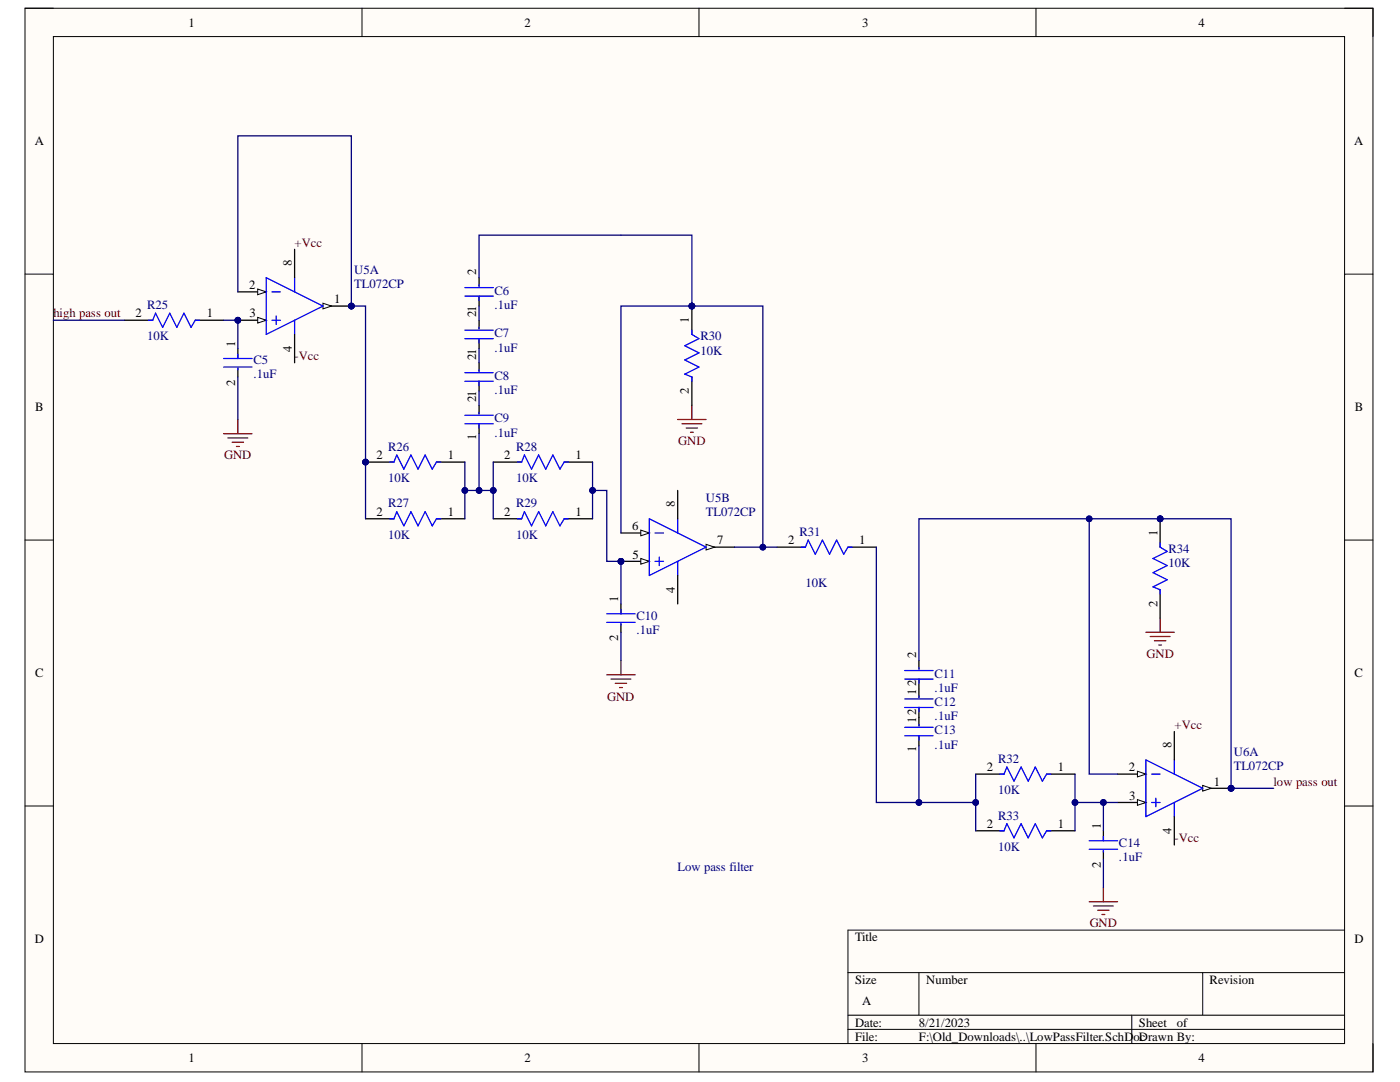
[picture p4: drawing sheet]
<svg xmlns="http://www.w3.org/2000/svg" width="279mm" height="216mm" viewBox="0 0 279 216" stroke-linecap="round" stroke-linejoin="round" font-family="sans-serif">
<defs><g id="words">
<g font-size="2.5">
<text x="37.6" y="5.3">1</text>
<text x="104.7" y="5.3">2</text>
<text x="172.1" y="5.3">3</text>
<text x="239.2" y="5.3">4</text>
<text x="6.9" y="29">A</text>
<text x="270.2" y="29">A</text>
<text x="58.3" y="53.2" transform="rotate(-90 58.3 53.2)">8</text>
<text x="49.7" y="57.6">2</text>
<text x="95" y="54.9" transform="rotate(-90 95 54.9)">2</text>
<text x="27.1" y="63.3">2</text>
<text x="41.3" y="63.3">1</text>
<text x="49.8" y="63.3">3</text>
<text x="66.7" y="60.5">1</text>
<text x="95" y="63.3" transform="rotate(-90 95 63.3)">21</text>
<text x="137.5" y="64.5" transform="rotate(-90 137.5 64.5)">1</text>
<text x="46.9" y="69.3" transform="rotate(-90 46.9 69.3)">1</text>
<text x="58.3" y="70.1" transform="rotate(-90 58.3 70.1)">4</text>
<text x="95" y="71.8" transform="rotate(-90 95 71.8)">21</text>
<text x="46.9" y="77" transform="rotate(-90 46.9 77)">2</text>
<text x="7" y="82.1">B</text>
<text x="95" y="80.3" transform="rotate(-90 95 80.3)">21</text>
<text x="137.5" y="78.7" transform="rotate(-90 137.5 78.7)">2</text>
<text x="270.4" y="82.1">B</text>
<text x="95" y="87.8" transform="rotate(-90 95 87.8)">1</text>
<text x="75.2" y="91.6">2</text>
<text x="89.4" y="91.6">1</text>
<text x="100.6" y="91.6">2</text>
<text x="114.8" y="91.6">1</text>
<text x="134.7" y="101.2" transform="rotate(-90 134.7 101.2)">8</text>
<text x="75.2" y="102.9">2</text>
<text x="89.4" y="102.9">1</text>
<text x="100.6" y="102.9">2</text>
<text x="114.8" y="102.9">1</text>
<text x="126.2" y="105.8">6</text>
<text x="231" y="106.9" transform="rotate(-90 231 106.9)">1</text>
<text x="126.2" y="111.5">5</text>
<text x="143.2" y="108.6">7</text>
<text x="157.3" y="108.6">2</text>
<text x="171.5" y="108.6">1</text>
<text x="134.7" y="118.3" transform="rotate(-90 134.7 118.3)">4</text>
<text x="123.4" y="120.2" transform="rotate(-90 123.4 120.2)">1</text>
<text x="231" y="121.1" transform="rotate(-90 231 121.1)">2</text>
<text x="123.4" y="127.9" transform="rotate(-90 123.4 127.9)">2</text>
<text x="182.8" y="131.2" transform="rotate(-90 182.8 131.2)">2</text>
<text x="7" y="135.1">C</text>
<text x="182.8" y="136.9" transform="rotate(-90 182.8 136.9)">2</text>
<text x="270.3" y="135.1">C</text>
<text x="182.8" y="142.6" transform="rotate(-90 182.8 142.6)">2</text>
<text x="182.8" y="138.8" transform="rotate(-90 182.8 138.8)">1</text>
<text x="182.8" y="144.3" transform="rotate(-90 182.8 144.3)">1</text>
<text x="233.8" y="149.3" transform="rotate(-90 233.8 149.3)">8</text>
<text x="182.8" y="150" transform="rotate(-90 182.8 150)">1</text>
<text x="196.9" y="153.9">2</text>
<text x="211.1" y="153.9">1</text>
<text x="225.3" y="153.9">2</text>
<text x="225.3" y="159.6">3</text>
<text x="242.3" y="156.8">1</text>
<text x="196.9" y="165.2">2</text>
<text x="211.1" y="165.2">1</text>
<text x="219.7" y="165.5" transform="rotate(-90 219.7 165.5)">1</text>
<text x="233.8" y="166.4" transform="rotate(-90 233.8 166.4)">4</text>
<text x="219.7" y="173.2" transform="rotate(-90 219.7 173.2)">2</text>
<text x="6.9" y="188.2">D</text>
<text x="170.6" y="187.9">Title</text>
<text x="270.3" y="188.2">D</text>
<text x="170.6" y="196.3">Size</text>
<text x="184.8" y="196.3">Number</text>
<text x="241.4" y="196.3">Revision</text>
<text x="172.1" y="200.6">A</text>
<text x="170.6" y="204.9">Date:</text>
<text x="170.6" y="207.6">File:</text>
<text x="183.4" y="204.9">8/21/2023</text>
<text x="183.4" y="207.6">F:\Old_Downloads\..\LowPassFilter.SchD</text>
<text x="226.2" y="207.6">oc</text>
<text x="227.3" y="204.9">Sheet</text>
<text x="227.3" y="207.6">Drawn By:</text>
<text x="234.9" y="204.9">of</text>
<text x="37.6" y="211.9">1</text>
<text x="104.7" y="211.9">2</text>
<text x="172.1" y="211.9">3</text>
<text x="239.2" y="211.9">4</text>
</g>
<g font-size="2.5" fill="#800000">
<text x="58.8" y="49.2">+Vcc</text>
<text x="10.7" y="63.3">high pass out</text>
<text x="58.8" y="71.8">-Vcc</text>
<text x="135.4" y="88.8">GND</text>
<text x="44.7" y="91.6">GND</text>
<text x="228.8" y="131.2">GND</text>
<text x="121.2" y="139.8">GND</text>
<text x="234.4" y="145.4">+Vcc</text>
<text x="254.2" y="156.8">low pass out</text>
<text x="234.4" y="168.1">-Vcc</text>
<text x="217.5" y="185">GND</text>
</g>
<g font-size="2.5" fill="#000080">
<text x="70.7" y="54.6">U5A</text>
<text x="70.7" y="57.4">TL072CP</text>
<text x="98.7" y="58.8">C6</text>
<text x="29.3" y="61.6">R25</text>
<text x="98.7" y="61.6">.1uF</text>
<text x="29.3" y="67.9">10K</text>
<text x="98.7" y="67.3">C7</text>
<text x="98.7" y="70.1">.1uF</text>
<text x="139.8" y="67.9">R30</text>
<text x="139.8" y="70.7">10K</text>
<text x="50.6" y="72.7">C5</text>
<text x="50.6" y="75.5">.1uF</text>
<text x="98.7" y="75.8">C8</text>
<text x="98.7" y="78.6">.1uF</text>
<text x="77.5" y="89.9">R26</text>
<text x="98.7" y="84.3">C9</text>
<text x="98.7" y="87.1">.1uF</text>
<text x="103" y="89.9">R28</text>
<text x="77.5" y="96.2">10K</text>
<text x="77.5" y="101.2">R27</text>
<text x="103" y="101.2">R29</text>
<text x="103" y="96.2">10K</text>
<text x="140.9" y="100.1">U5B</text>
<text x="77.5" y="107.5">10K</text>
<text x="103" y="107.5">10K</text>
<text x="140.9" y="102.9">TL072CP</text>
<text x="159.6" y="106.9">R31</text>
<text x="233.2" y="110.3">R34</text>
<text x="233.2" y="113.2">10K</text>
<text x="160.7" y="117.1">10K</text>
<text x="127" y="123.6">C10</text>
<text x="127" y="126.4">.1uF</text>
<text x="186.5" y="135.2">C11</text>
<text x="186.5" y="140.9">C12</text>
<text x="186.5" y="143.8">.1uF</text>
<text x="186.5" y="138.1">.1uF</text>
<text x="186.5" y="146.5">C13</text>
<text x="186.5" y="149.4">.1uF</text>
<text x="199.2" y="152.2">R32</text>
<text x="246.2" y="150.8">U6A</text>
<text x="246.2" y="153.6">TL072CP</text>
<text x="199.2" y="158.5">10K</text>
<text x="199.2" y="163.5">R33</text>
<text x="135.2" y="173.8">Low pass filter</text>
<text x="199.2" y="169.8">10K</text>
<text x="223.3" y="168.9">C14</text>
<text x="223.3" y="171.7">.1uF</text>
</g>
</g></defs>
<path d="M5 1.6h269v212.3h-269z" fill-rule="evenodd" fill="#fffcf8"/>
<path d="M5 1.6h269v212.3h-269z" fill="none" stroke="#000" stroke-width=".2"/>
<path d="M10.7 7.3h257.6v200.9h-257.6z" fill-rule="evenodd" fill="#fffcf8"/>
<g fill="none" stroke="#000" stroke-width=".2">
<path d="M5 1.6h5.7M10.7 7.3h257.6v200.9h-257.6zM72.2 1.6v5.7M139.5 1.6v5.7M206.8 1.6v5.7M268.3 1.6h5.7v5.7M5 54.7h5.7M268.3 54.7h5.7M5 107.8h5.7M268.3 107.8h5.7M5 160.8h5.7M268.3 160.8h5.7"/>
<path d="M169.2 194.1h99.1M183.4 194.1v8.5M240 194.1v8.5M268.3 185.6h-99.1v22.6M72.2 208.2v5.7M139.5 208.2v5.7M169.2 202.6h99.1M169.2 205.4h99.1M206.8 208.2v5.7M225.9 202.6v5.6M274 208.2v5.7"/>
</g>
<circle cx="70.1" cy="61.1" r=".57" fill="#000080"/>
<circle cx="70.1" cy="61.1" r=".57" fill="none" stroke="#000080" stroke-width=".2"/>
<circle cx="47.5" cy="63.9" r=".57" fill="#000080"/>
<circle cx="47.5" cy="63.9" r=".57" fill="none" stroke="#000080" stroke-width=".2"/>
<path d="M64.5 61.1h5.6" fill="none" stroke="#000" stroke-width=".25"/>
<path d="M64.5 60.5l1.7 .6-1.7 .5z" fill="#f8fcff"/>
<path d="M64.5 60.5l1.7 .6-1.7 .5z" fill="none" stroke="#000" stroke-width=".2"/>
<circle cx="70.1" cy="61.1" r=".57" fill="#000080"/>
<circle cx="70.1" cy="61.1" r=".57" fill="none" stroke="#000080" stroke-width=".2"/>
<path d="M47.5 58.2h5.6" fill="none" stroke="#000" stroke-width=".25"/>
<path d="M51.4 57.7l1.7 .5-1.7 .6z" fill="#f8fcff"/>
<path d="M51.4 57.7l1.7 .5-1.7 .6z" fill="none" stroke="#000" stroke-width=".2"/>
<path d="M47.5 63.9h5.6" fill="none" stroke="#000" stroke-width=".25"/>
<path d="M51.4 63.3l1.7 .6-1.7 .6z" fill="#f8fcff"/>
<path d="M51.4 63.3l1.7 .6-1.7 .6z" fill="none" stroke="#000" stroke-width=".2"/>
<circle cx="47.5" cy="63.9" r=".57" fill="#000080"/>
<circle cx="47.5" cy="63.9" r=".57" fill="none" stroke="#000080" stroke-width=".2"/>
<path d="M53.1 55.4l11.4 5.7-11.4 5.6zM54.3 58.2h1.7M58.8 55.4v2.8M54.3 63.9h1.7M55.1 63.1v1.6M58.8 63.9v2.8" fill="none" stroke="#00f" stroke-width=".25"/>
<path d="M58.8 49.8v5.6M58.8 66.7v5.7" fill="none" stroke="#000" stroke-width=".25"/>
<circle cx="123.9" cy="112" r=".57" fill="#000080"/>
<circle cx="123.9" cy="112" r=".57" fill="none" stroke="#000080" stroke-width=".2"/>
<path d="M123.9 112h5.7" fill="none" stroke="#000" stroke-width=".25"/>
<path d="M127.9 111.4l1.7 .6-1.7 .6z" fill="#f8fcff"/>
<path d="M127.9 111.4l1.7 .6-1.7 .6z" fill="none" stroke="#000" stroke-width=".2"/>
<circle cx="123.9" cy="112" r=".57" fill="#000080"/>
<circle cx="123.9" cy="112" r=".57" fill="none" stroke="#000080" stroke-width=".2"/>
<path d="M123.9 106.3h5.7" fill="none" stroke="#000" stroke-width=".25"/>
<path d="M127.9 105.8l1.7 .5-1.7 .6z" fill="#f8fcff"/>
<path d="M127.9 105.8l1.7 .5-1.7 .6z" fill="none" stroke="#000" stroke-width=".2"/>
<path d="M140.9 109.2h5.7" fill="none" stroke="#000" stroke-width=".25"/>
<path d="M140.9 108.6l1.7 .6-1.7 .5z" fill="#f8fcff"/>
<path d="M140.9 108.6l1.7 .6-1.7 .5z" fill="none" stroke="#000" stroke-width=".2"/>
<path d="M129.6 103.5l11.3 5.7-11.3 5.6zM130.7 106.3h1.7M130.7 112h1.7M131.6 111.2v1.7M135.2 103.5v2.8M135.2 112v2.8" fill="none" stroke="#00f" stroke-width=".25"/>
<path d="M135.2 97.9v5.6M135.2 114.8v5.7" fill="none" stroke="#000" stroke-width=".25"/>
<path d="M135.2 83.7h5.7M136.1 84.6h4M136.9 85.4h2.3M137.8 86.3h.6M138.1 80.9v2.8" fill="none" stroke="#800000" stroke-width=".25"/>
<circle cx="245.7" cy="157.3" r=".57" fill="#000080"/>
<circle cx="245.7" cy="157.3" r=".57" fill="none" stroke="#000080" stroke-width=".2"/>
<path d="M240 157.3h5.7" fill="none" stroke="#000" stroke-width=".25"/>
<path d="M240 156.7l1.7 .6-1.7 .6z" fill="#f8fcff"/>
<path d="M240 156.7l1.7 .6-1.7 .6z" fill="none" stroke="#000" stroke-width=".2"/>
<circle cx="245.7" cy="157.3" r=".57" fill="#000080"/>
<circle cx="245.7" cy="157.3" r=".57" fill="none" stroke="#000080" stroke-width=".2"/>
<path d="M223 154.5h5.7" fill="none" stroke="#000" stroke-width=".25"/>
<path d="M227 153.9l1.7 .6-1.7 .5z" fill="#f8fcff"/>
<path d="M227 153.9l1.7 .6-1.7 .5z" fill="none" stroke="#000" stroke-width=".2"/>
<path d="M223 160.1h5.7" fill="none" stroke="#000" stroke-width=".25"/>
<path d="M227 159.6l1.7 .5-1.7 .6z" fill="#f8fcff"/>
<path d="M227 159.6l1.7 .5-1.7 .6z" fill="none" stroke="#000" stroke-width=".2"/>
<path d="M228.7 151.6l11.3 5.7-11.3 5.6zM229.8 154.5h1.7M230.7 159.3v1.7M234.4 151.6v2.9M229.8 160.1h1.7M234.4 160.1v2.8" fill="none" stroke="#00f" stroke-width=".25"/>
<path d="M234.4 146v5.6M234.4 162.9v5.7" fill="none" stroke="#000" stroke-width=".25"/>
<circle cx="73" cy="92.2" r=".57" fill="#000080"/>
<circle cx="73" cy="92.2" r=".57" fill="none" stroke="#000080" stroke-width=".2"/>
<path d="M73 92.2h5.6M87.1 92.2h5.7" fill="none" stroke="#000" stroke-width=".25"/>
<circle cx="73" cy="92.2" r=".57" fill="#000080"/>
<circle cx="73" cy="92.2" r=".57" fill="none" stroke="#000080" stroke-width=".2"/>
<g fill="none" stroke="#00f" stroke-width=".25">
<path d="M92.8 59.1h5.6M92.8 57.4h5.6M95.6 56.8v.3M95.6 59.1v.8M29.6 63.9h.9l.5-1.4 1.5 2.8 1.4-2.8 1.4 2.8 1.4-2.8 1.4 2.8 .9-1.4h.8M44.6 71.5h5.7M44.6 73.2h5.7M47.5 70.7v.8M47.5 73.5v.3M92.8 76.1h5.6M92.8 74.4h5.6M92.8 67.6h5.6"/>
<path d="M92.8 65.9h5.6M95.6 65.3v.3M95.6 67.6v.8M95.6 73.8v.3M95.6 76.1v.8M77.8 92.2h.8l.6-1.4 1.4 2.8 1.4-2.8 1.4 2.8 1.4-2.8 1.5 2.8 .8-1.4h.9M92.8 84.6h5.6M92.8 82.9h5.6M95.6 82.3v.3M95.6 84.6v.8M103.3 92.2h.8l.6-1.4 1.4 2.8 1.4-2.8 1.4 2.8 1.4-2.8 1.4 2.8 .9-1.4h.8M77.8 103.5h.8l.6-1.4 1.4 2.8 1.4-2.8 1.4 2.8 1.4-2.8 1.5 2.8 .8-1.4h.9"/>
<path d="M103.3 103.5h.8l.6-1.4 1.4 2.8 1.4-2.8 1.4 2.8 1.4-2.8 1.4 2.8 .9-1.4h.8M159.9 109.2h.8l.6-1.4 1.4 2.8 1.4-2.8 1.5 2.8 1.4-2.8 1.4 2.8 .8-1.4h.9M121.1 122.5h5.7M121.1 124.2h5.7M123.9 121.6v.9M123.9 124.5v.2M180.6 139.5h5.6M180.6 135.5h5.6M180.6 133.8h5.6M183.4 133.2v.3M183.4 135.5v.8M183.4 138.9v.3"/>
<path d="M180.6 146.8h5.6M180.6 145.1h5.6M180.6 141.2h5.6M183.4 141.2v.8M183.4 144.6v.2M183.4 146.8v.9"/>
</g>
<g fill="none" stroke="#000" stroke-width=".25">
<path d="M95.6 55.4v1.7M95.6 59.1v2M24.8 63.9h5.7M39 63.9h5.6M47.5 69.6v1.9M47.5 73.5v1.7M95.6 63.9v1.7M95.6 67.6v2M95.6 72.4v1.7M95.6 76.1v2M95.6 80.9v1.7M95.6 84.6v1.9"/>
<path d="M98.4 92.2h5.7M112.6 92.2h5.7M73 103.5h5.6M87.1 103.5h5.7M98.4 103.5h5.7M112.6 103.5h5.7M155.1 109.2h5.6M169.2 109.2h5.7M123.9 120.5v2M123.9 124.5v1.7M183.4 131.8v1.7M183.4 135.5v3.7"/>
<path d="M183.4 141.2v3.6M183.4 146.8v2"/>
</g>
<path d="M44.6 86.5h5.7M45.5 87.4h3.9M46.3 88.2h2.3M47.2 89.1h.5M47.5 83.7v2.8M121.1 134.6h5.7M121.9 135.5h4M122.8 136.3h2.3M123.6 137.2h.6M123.9 131.8v2.8" fill="none" stroke="#800000" stroke-width=".25"/>
<circle cx="138.1" cy="61.1" r=".57" fill="#000080"/>
<circle cx="138.1" cy="61.1" r=".57" fill="none" stroke="#000080" stroke-width=".2"/>
<path d="M138.1 61.1v5.6" fill="none" stroke="#000" stroke-width=".25"/>
<circle cx="138.1" cy="61.1" r=".57" fill="#000080"/>
<circle cx="138.1" cy="61.1" r=".57" fill="none" stroke="#000080" stroke-width=".2"/>
<path d="M138.1 75.2v5.7M194.7 154.5h5.7M208.9 154.5h5.6M194.7 165.8h5.7M208.9 165.8h5.6M220.2 165.8v2M220.2 169.7v1.7" fill="none" stroke="#000" stroke-width=".25"/>
<path d="M138.1 65.9v.8l1.4 .9-2.8 1.4 2.8 1.4-2.8 1.4 2.8 1.4-2.8 1.5 1.4 .5v.9M199.5 154.5h.9l.5-1.5 1.5 2.9 1.4-2.9 1.4 2.9 1.4-2.9 1.4 2.9 .9-1.4h.8M199.5 165.8h.9l.5-1.4 1.5 2.8 1.4-2.8 1.4 2.8 1.4-2.8 1.4 2.8 .9-1.4h.8M217.4 167.8h5.6M217.4 169.5h5.6M220.2 166.9v.9M220.2 169.7v.3" fill="none" stroke="#00f" stroke-width=".25"/>
<path d="M228.7 126.2h5.7M229.5 127h4M230.4 127.9h2.3M231.3 128.7h.5M231.5 123.3v2.9M217.4 179.9h5.6M220.2 177.1v2.8M218.2 180.8h4M219.1 181.6h2.2M219.9 182.5h.6" fill="none" stroke="#800000" stroke-width=".25"/>
<circle cx="231.5" cy="103.5" r=".56" fill="#000080"/>
<circle cx="231.5" cy="103.5" r=".56" fill="none" stroke="#000080" stroke-width=".2"/>
<path d="M231.5 103.5v5.7" fill="none" stroke="#000" stroke-width=".25"/>
<circle cx="231.5" cy="103.5" r=".56" fill="#000080"/>
<circle cx="231.5" cy="103.5" r=".56" fill="none" stroke="#000080" stroke-width=".2"/>
<path d="M231.5 117.7v5.6" fill="none" stroke="#000" stroke-width=".25"/>
<path d="M231.5 108.3v.9l1.4 .8-2.8 1.4 2.8 1.5-2.8 1.4 2.8 1.4-2.8 1.4 1.4 .6v.8" fill="none" stroke="#00f" stroke-width=".25"/>
<path d="M47.5 58.2v-31.1h22.6v34" fill="none" stroke="#000080" stroke-width=".25"/>
<circle cx="70.1" cy="61.1" r=".57" fill="#000080"/>
<circle cx="70.1" cy="61.1" r=".57" fill="none" stroke="#000080" stroke-width=".2"/>
<path d="M10.7 63.9h14.1M44.6 63.9h2.9v5.7" fill="none" stroke="#000080" stroke-width=".25"/>
<circle cx="47.5" cy="63.9" r=".57" fill="#000080"/>
<circle cx="47.5" cy="63.9" r=".57" fill="none" stroke="#000080" stroke-width=".2"/>
<path d="M47.5 75.2v8.5M92.8 92.2v11.3" fill="none" stroke="#000080" stroke-width=".25"/>
<circle cx="92.8" cy="97.9" r=".57" fill="#000080"/>
<circle cx="92.8" cy="97.9" r=".57" fill="none" stroke="#000080" stroke-width=".2"/>
<path d="M118.3 92.2v11.3" fill="none" stroke="#000080" stroke-width=".25"/>
<circle cx="118.3" cy="97.9" r=".57" fill="#000080"/>
<circle cx="118.3" cy="97.9" r=".57" fill="none" stroke="#000080" stroke-width=".2"/>
<path d="M98.4 97.9v5.6" fill="none" stroke="#000080" stroke-width=".25"/>
<circle cx="98.4" cy="97.9" r=".57" fill="#000080"/>
<circle cx="98.4" cy="97.9" r=".57" fill="none" stroke="#000080" stroke-width=".2"/>
<path d="M123.9 46.9h14.2v14.2M123.9 126.2v5.6" fill="none" stroke="#000080" stroke-width=".25"/>
<circle cx="138.1" cy="61.1" r=".57" fill="#000080"/>
<circle cx="138.1" cy="61.1" r=".57" fill="none" stroke="#000080" stroke-width=".2"/>
<path d="M214.5 154.5v11.3" fill="none" stroke="#000080" stroke-width=".25"/>
<circle cx="214.5" cy="160.1" r=".57" fill="#000080"/>
<circle cx="214.5" cy="160.1" r=".57" fill="none" stroke="#000080" stroke-width=".2"/>
<path d="M194.7 154.5v5.6h-11.3" fill="none" stroke="#000080" stroke-width=".25"/>
<circle cx="183.4" cy="160.1" r=".57" fill="#000080"/>
<circle cx="183.4" cy="160.1" r=".57" fill="none" stroke="#000080" stroke-width=".2"/>
<circle cx="194.7" cy="160.1" r=".57" fill="#000080"/>
<circle cx="194.7" cy="160.1" r=".57" fill="none" stroke="#000080" stroke-width=".2"/>
<path d="M194.7 160.1v5.7" fill="none" stroke="#000080" stroke-width=".25"/>
<circle cx="194.7" cy="160.1" r=".57" fill="#000080"/>
<circle cx="194.7" cy="160.1" r=".57" fill="none" stroke="#000080" stroke-width=".2"/>
<path d="M214.5 160.1h8.5" fill="none" stroke="#000080" stroke-width=".25"/>
<circle cx="220.2" cy="160.1" r=".57" fill="#000080"/>
<circle cx="220.2" cy="160.1" r=".57" fill="none" stroke="#000080" stroke-width=".2"/>
<circle cx="214.5" cy="160.1" r=".57" fill="#000080"/>
<circle cx="214.5" cy="160.1" r=".57" fill="none" stroke="#000080" stroke-width=".2"/>
<path d="M220.2 160.1v5.7M220.2 171.4v5.7" fill="none" stroke="#000080" stroke-width=".25"/>
<circle cx="220.2" cy="160.1" r=".57" fill="#000080"/>
<circle cx="220.2" cy="160.1" r=".57" fill="none" stroke="#000080" stroke-width=".2"/>
<path d="M231.5 103.5h-14.1v51h5.6" fill="none" stroke="#000080" stroke-width=".25"/>
<circle cx="217.4" cy="103.5" r=".57" fill="#000080"/>
<circle cx="217.4" cy="103.5" r=".57" fill="none" stroke="#000080" stroke-width=".2"/>
<circle cx="231.5" cy="103.5" r=".56" fill="#000080"/>
<circle cx="231.5" cy="103.5" r=".56" fill="none" stroke="#000080" stroke-width=".2"/>
<path d="M217.4 103.5h-34v28.3" fill="none" stroke="#000080" stroke-width=".25"/>
<circle cx="217.4" cy="103.5" r=".57" fill="#000080"/>
<circle cx="217.4" cy="103.5" r=".57" fill="none" stroke="#000080" stroke-width=".2"/>
<path d="M245.7 157.3h8.5" fill="none" stroke="#000080" stroke-width=".25"/>
<circle cx="245.7" cy="157.3" r=".57" fill="#000080"/>
<circle cx="245.7" cy="157.3" r=".57" fill="none" stroke="#000080" stroke-width=".2"/>
<path d="M231.5 103.5h14.2v53.8" fill="none" stroke="#000080" stroke-width=".25"/>
<circle cx="231.5" cy="103.5" r=".56" fill="#000080"/>
<circle cx="231.5" cy="103.5" r=".56" fill="none" stroke="#000080" stroke-width=".2"/>
<circle cx="245.7" cy="157.3" r=".57" fill="#000080"/>
<circle cx="245.7" cy="157.3" r=".57" fill="none" stroke="#000080" stroke-width=".2"/>
<path d="M146.6 109.2h8.5" fill="none" stroke="#000080" stroke-width=".25"/>
<circle cx="152.2" cy="109.2" r=".57" fill="#000080"/>
<circle cx="152.2" cy="109.2" r=".57" fill="none" stroke="#000080" stroke-width=".2"/>
<path d="M138.1 61.1h14.1v48.1" fill="none" stroke="#000080" stroke-width=".25"/>
<circle cx="138.1" cy="61.1" r=".57" fill="#000080"/>
<circle cx="138.1" cy="61.1" r=".57" fill="none" stroke="#000080" stroke-width=".2"/>
<circle cx="152.2" cy="109.2" r=".57" fill="#000080"/>
<circle cx="152.2" cy="109.2" r=".57" fill="none" stroke="#000080" stroke-width=".2"/>
<path d="M174.9 109.2v50.9h8.5v-11.3" fill="none" stroke="#000080" stroke-width=".25"/>
<circle cx="183.4" cy="160.1" r=".57" fill="#000080"/>
<circle cx="183.4" cy="160.1" r=".57" fill="none" stroke="#000080" stroke-width=".2"/>
<path d="M123.9 46.9h-28.3v8.5M123.9 112v8.5" fill="none" stroke="#000080" stroke-width=".25"/>
<circle cx="123.9" cy="112" r=".57" fill="#000080"/>
<circle cx="123.9" cy="112" r=".57" fill="none" stroke="#000080" stroke-width=".2"/>
<path d="M70.1 61.1h2.9v42.4" fill="none" stroke="#000080" stroke-width=".25"/>
<circle cx="70.1" cy="61.1" r=".57" fill="#000080"/>
<circle cx="70.1" cy="61.1" r=".57" fill="none" stroke="#000080" stroke-width=".2"/>
<circle cx="73" cy="92.2" r=".57" fill="#000080"/>
<circle cx="73" cy="92.2" r=".57" fill="none" stroke="#000080" stroke-width=".2"/>
<path d="M95.6 86.5v11.4" fill="none" stroke="#000080" stroke-width=".25"/>
<circle cx="95.6" cy="97.9" r=".57" fill="#000080"/>
<circle cx="95.6" cy="97.9" r=".57" fill="none" stroke="#000080" stroke-width=".2"/>
<path d="M95.6 61.1v2.8M95.6 69.6v2.8M95.6 78.1v2.8M98.4 92.2v5.7h-5.6" fill="none" stroke="#000080" stroke-width=".25"/>
<circle cx="92.8" cy="97.9" r=".57" fill="#000080"/>
<circle cx="92.8" cy="97.9" r=".57" fill="none" stroke="#000080" stroke-width=".2"/>
<circle cx="95.6" cy="97.9" r=".57" fill="#000080"/>
<circle cx="95.6" cy="97.9" r=".57" fill="none" stroke="#000080" stroke-width=".2"/>
<circle cx="98.4" cy="97.9" r=".57" fill="#000080"/>
<circle cx="98.4" cy="97.9" r=".57" fill="none" stroke="#000080" stroke-width=".2"/>
<path d="M118.3 97.9h2.8v14.1h2.8" fill="none" stroke="#000080" stroke-width=".25"/>
<circle cx="118.3" cy="97.9" r=".57" fill="#000080"/>
<circle cx="118.3" cy="97.9" r=".57" fill="none" stroke="#000080" stroke-width=".2"/>
<circle cx="123.9" cy="112" r=".57" fill="#000080"/>
<circle cx="123.9" cy="112" r=".57" fill="none" stroke="#000080" stroke-width=".2"/>
<path d="M138.1 61.1h-14.2v45.2" fill="none" stroke="#000080" stroke-width=".25"/>
<circle cx="138.1" cy="61.1" r=".57" fill="#000080"/>
<circle cx="138.1" cy="61.1" r=".57" fill="none" stroke="#000080" stroke-width=".2"/>
<use href="#words"/>
</svg>
